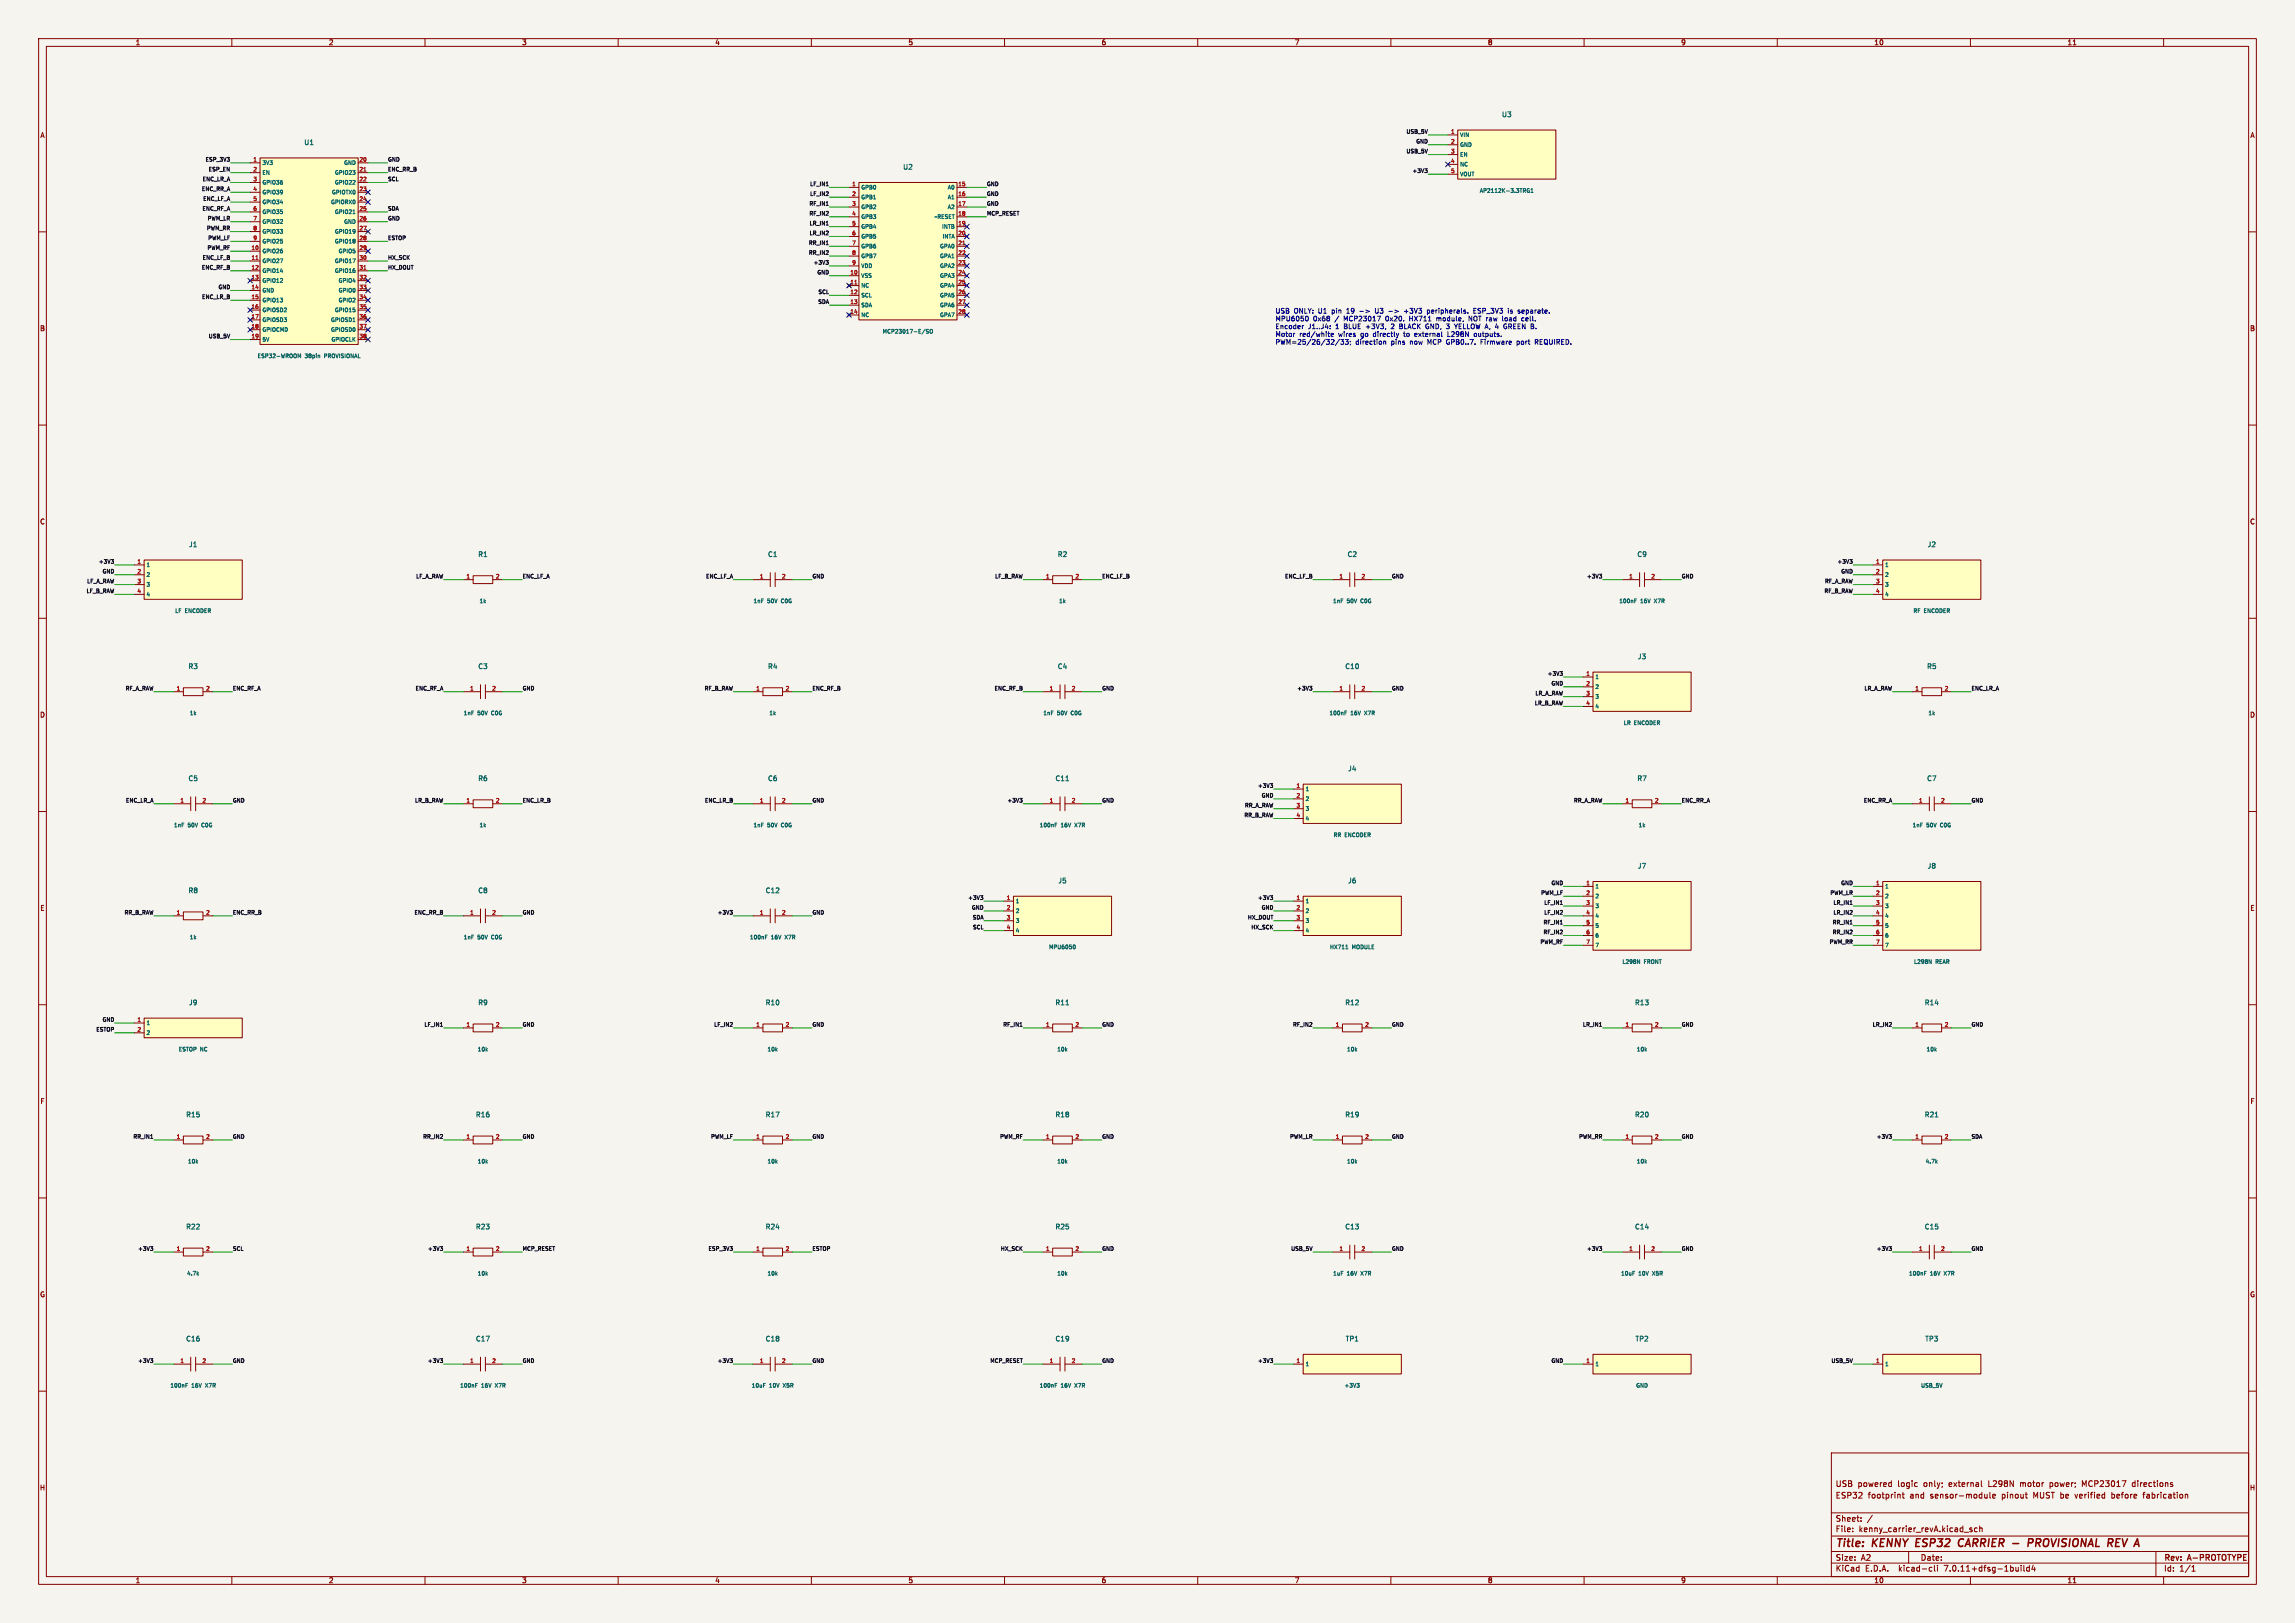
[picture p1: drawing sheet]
<svg xmlns="http://www.w3.org/2000/svg" width="594mm" height="420mm" viewBox="0 0 594 420" stroke-linecap="round" stroke-linejoin="round" font-family="sans-serif">
<defs><g id="words">
<g font-size="2.8" fill="#840000">
<text x="475" y="400.9">Title:</text>
<text x="484.7" y="400.9">KENNY ESP32</text>
<text x="508.5" y="400.9">CARRIER</text>
<text x="528.1" y="400.9">PROVISIONAL</text>
<text x="549.6" y="400.9">REV A</text>
</g>
<g font-size="2.1" fill="#840000">
<text x="475" y="388">ESP32</text>
<text x="475" y="385">USB</text>
<text x="480.8" y="385">powered</text>
<text x="483.4" y="388">footprint</text>
<text x="491.2" y="385">logic</text>
<text x="494.4" y="388">and</text>
<text x="498" y="385">only;</text>
<text x="499.8" y="388">sensor-module</text>
<text x="504.7" y="385">external</text>
<text x="515.1" y="385">L298N</text>
<text x="518.4" y="388">pinout</text>
<text x="523.4" y="385">motor</text>
<text x="526.7" y="388">MUST be</text>
<text x="531.2" y="385">power;</text>
<text x="537.8" y="388">verified</text>
<text x="539.8" y="385">MCP23017</text>
<text x="547.4" y="388">before</text>
<text x="552.9" y="385">directions</text>
<text x="555.8" y="388">fabrication</text>
<text x="475" y="394">Sheet:</text>
<text x="475" y="396.7">File:</text>
<text x="481.1" y="396.7">kenny_carrier_revA.kicad_sch</text>
<text x="475" y="406.9">KiCad</text>
<text x="475" y="404.1">Size:</text>
<text x="481.7" y="404.1">A2</text>
<text x="482.7" y="406.9">E.D.A.</text>
<text x="491.6" y="406.9">kicad-cli</text>
<text x="497" y="404.1">Date:</text>
<text x="503.5" y="406.9">7.0.11+dfsg-1build4</text>
<text x="560" y="404.3">Rev:</text>
<text x="560" y="406.9">Id:</text>
<text x="564.1" y="406.9">1/1</text>
<text x="566.4" y="404.3">A-PROTOTYPE</text>
</g>
<g font-size="1.8" fill="#840000">
<text x="35" y="11.9">1</text>
<text x="85" y="11.9">2</text>
<text x="135" y="11.9">3</text>
<text x="185" y="11.9">4</text>
<text x="235" y="11.9">5</text>
<text x="285" y="11.9">6</text>
<text x="335" y="11.9">7</text>
<text x="385" y="11.9">8</text>
<text x="435" y="11.9">9</text>
<text x="485" y="11.9">10</text>
<text x="535" y="11.9">11</text>
<text x="10.3" y="35.9">A</text>
<text x="582.3" y="35.9">A</text>
<text x="10.3" y="85.9">B</text>
<text x="582.3" y="85.9">B</text>
<text x="10.3" y="135.9">C</text>
<text x="582.3" y="135.9">C</text>
<text x="10.3" y="185.9">D</text>
<text x="582.3" y="185.9">D</text>
<text x="10.3" y="235.9">E</text>
<text x="582.3" y="235.9">E</text>
<text x="10.3" y="285.9">F</text>
<text x="582.3" y="285.9">F</text>
<text x="10.3" y="335.9">G</text>
<text x="582.3" y="335.9">G</text>
<text x="10.2" y="385.9">H</text>
<text x="582.2" y="385.9">H</text>
<text x="35" y="409.9">1</text>
<text x="85" y="409.9">2</text>
<text x="135" y="409.9">3</text>
<text x="185" y="409.9">4</text>
<text x="235" y="409.9">5</text>
<text x="285" y="409.9">6</text>
<text x="335" y="409.9">7</text>
<text x="385" y="409.9">8</text>
<text x="435" y="409.9">9</text>
<text x="485" y="409.9">10</text>
<text x="535" y="409.9">11</text>
</g>
<g font-size="1.8" fill="#006464">
<text x="388.6" y="30.5">U3</text>
<text x="78.6" y="37.7">U1</text>
<text x="233.6" y="44.1">U2</text>
<text x="48.8" y="141.8">J1</text>
<text x="498.8" y="141.8">J2</text>
<text x="123.7" y="144.3">R1</text>
<text x="198.7" y="144.3">C1</text>
<text x="273.7" y="144.3">R2</text>
<text x="348.7" y="144.3">C2</text>
<text x="423.7" y="144.3">C9</text>
<text x="48.7" y="173.3">R3</text>
<text x="123.7" y="173.3">C3</text>
<text x="198.7" y="173.3">R4</text>
<text x="273.7" y="173.3">C4</text>
<text x="348.1" y="173.3">C10</text>
<text x="423.8" y="170.8">J3</text>
<text x="498.7" y="173.3">R5</text>
<text x="48.7" y="202.3">C5</text>
<text x="123.7" y="202.3">R6</text>
<text x="198.7" y="202.3">C6</text>
<text x="273.1" y="202.3">C11</text>
<text x="348.8" y="199.8">J4</text>
<text x="423.7" y="202.3">R7</text>
<text x="498.7" y="202.3">C7</text>
<text x="423.8" y="225">J7</text>
<text x="498.8" y="225">J8</text>
<text x="48.7" y="231.3">R8</text>
<text x="123.7" y="231.3">C8</text>
<text x="198.1" y="231.3">C12</text>
<text x="273.8" y="228.8">J5</text>
<text x="348.8" y="228.8">J6</text>
<text x="48.8" y="260.3">J9</text>
<text x="123.7" y="260.3">R9</text>
<text x="198.1" y="260.3">R10</text>
<text x="273.1" y="260.3">R11</text>
<text x="348.1" y="260.3">R12</text>
<text x="423.1" y="260.3">R13</text>
<text x="498.1" y="260.3">R14</text>
<text x="48.1" y="289.3">R15</text>
<text x="123.1" y="289.3">R16</text>
<text x="198.1" y="289.3">R17</text>
<text x="273.1" y="289.3">R18</text>
<text x="348.1" y="289.3">R19</text>
<text x="423.1" y="289.3">R20</text>
<text x="498.1" y="289.3">R21</text>
<text x="48.1" y="318.3">R22</text>
<text x="123.1" y="318.3">R23</text>
<text x="198.1" y="318.3">R24</text>
<text x="273.1" y="318.3">R25</text>
<text x="348.1" y="318.3">C13</text>
<text x="423.1" y="318.3">C14</text>
<text x="498.1" y="318.3">C15</text>
<text x="48.1" y="347.3">C16</text>
<text x="123.1" y="347.3">C17</text>
<text x="198.1" y="347.3">C18</text>
<text x="273.1" y="347.3">C19</text>
<text x="348.2" y="347.3">TP1</text>
<text x="423.2" y="347.3">TP2</text>
<text x="498.2" y="347.3">TP3</text>
</g>
<g font-size="1.7" fill="#0000c2">
<text x="330" y="81.5">USB</text>
<text x="330" y="83.5">MPU6050</text>
<text x="334.9" y="81.5">ONLY:</text>
<text x="339.9" y="83.5">0x68</text>
<text x="341.4" y="81.5">U1</text>
<text x="345" y="81.5">pin</text>
<text x="345.7" y="83.5">/</text>
<text x="348.1" y="83.5">MCP23017</text>
<text x="349" y="81.5">19</text>
<text x="352.6" y="81.5">-&gt;</text>
<text x="356.8" y="81.5">U3</text>
<text x="359.2" y="83.5">0x20.</text>
<text x="360.5" y="81.5">-&gt;</text>
<text x="364.8" y="81.5">+3V3</text>
<text x="365.5" y="83.5">HX711</text>
<text x="370.9" y="81.5">peripherals.</text>
<text x="372.7" y="83.5">module,</text>
<text x="381.3" y="83.5">NOT raw</text>
<text x="383.1" y="81.5">ESP_3V3</text>
<text x="390.4" y="83.5">load</text>
<text x="392.3" y="81.5">is</text>
<text x="395" y="81.5">separate.</text>
<text x="395.6" y="83.5">cell.</text>
<text x="330" y="85.5">Encoder</text>
<text x="330" y="87.5">Motor</text>
<text x="330" y="89.5">PWM=25/26/32/33;</text>
<text x="336.3" y="87.5">red/white</text>
<text x="338.6" y="85.5">J1..J4:</text>
<text x="345.8" y="85.5">1</text>
<text x="346.6" y="87.5">wires</text>
<text x="348.2" y="85.5">BLUE</text>
<text x="350.9" y="89.5">direction</text>
<text x="352.5" y="87.5">go</text>
<text x="354" y="85.5">+3V3,</text>
<text x="355.9" y="87.5">directly</text>
<text x="360.2" y="89.5">pins</text>
<text x="360.8" y="85.5">2</text>
<text x="363.1" y="85.5">BLACK</text>
<text x="364.1" y="87.5">to</text>
<text x="365.3" y="89.5">now</text>
<text x="367.1" y="87.5">external</text>
<text x="370" y="89.5">MCP</text>
<text x="370.1" y="85.5">GND, 3</text>
<text x="375.1" y="89.5">GPB0..7.</text>
<text x="375.8" y="87.5">L298N</text>
<text x="378.1" y="85.5">YELLOW A, 4</text>
<text x="382.8" y="87.5">outputs.</text>
<text x="384.2" y="89.5">Firmware</text>
<text x="391.4" y="85.5">GREEN B.</text>
<text x="393.7" y="89.5">port</text>
<text x="398.6" y="89.5">REQUIRED.</text>
</g>
<g font-size="1.4" fill="#0f0f0f">
<text x="363.9" y="34.6">USB_5V</text>
<text x="53" y="41.9">ESP_3V3</text>
<text x="100.3" y="41.9">GND</text>
<text x="363.9" y="39.7">USB_5V</text>
<text x="366.4" y="37.2">GND</text>
<text x="52.3" y="46.9">ENC_LR_A</text>
<text x="53.9" y="44.4">ESP_EN</text>
<text x="100.3" y="46.9">SCL</text>
<text x="100.3" y="44.4">ENC_RR_B</text>
<text x="365.4" y="44.8">+3V3</text>
<text x="52.1" y="49.5">ENC_RR_A</text>
<text x="52.4" y="52">ENC_LF_A</text>
<text x="209.3" y="53.3">RF_IN1</text>
<text x="209.5" y="48.2">LF_IN1</text>
<text x="209.5" y="50.8">LF_IN2</text>
<text x="255.3" y="48.2">GND</text>
<text x="255.3" y="50.8">GND</text>
<text x="255.3" y="53.3">GND</text>
<text x="52.2" y="54.6">ENC_RF_A</text>
<text x="53.4" y="59.6">PWM_RR</text>
<text x="53.6" y="57.1">PWM_LR</text>
<text x="100.3" y="57.1">GND</text>
<text x="100.3" y="54.6">SDA</text>
<text x="209.3" y="55.8">RF_IN2</text>
<text x="209.4" y="58.4">LR_IN1</text>
<text x="255.3" y="55.8">MCP_RESET</text>
<text x="53.5" y="64.7">PWM_RF</text>
<text x="53.7" y="62.2">PWM_LF</text>
<text x="100.3" y="62.2">ESTOP</text>
<text x="209.2" y="66">RR_IN2</text>
<text x="209.2" y="63.5">RR_IN1</text>
<text x="209.4" y="60.9">LR_IN2</text>
<text x="52.1" y="69.8">ENC_RF_B</text>
<text x="52.3" y="67.3">ENC_LF_B</text>
<text x="100.3" y="69.8">HX_DOUT</text>
<text x="100.3" y="67.3">HX_SCK</text>
<text x="210.4" y="68.5">+3V3</text>
<text x="211.4" y="71.1">GND</text>
<text x="52.1" y="77.4">ENC_LR_B</text>
<text x="56.4" y="74.9">GND</text>
<text x="211.7" y="76.2">SCL</text>
<text x="211.6" y="78.7">SDA</text>
<text x="53.9" y="87.6">USB_5V</text>
<text x="25.4" y="145.9">+3V3</text>
<text x="26.4" y="148.5">GND</text>
<text x="107.5" y="149.7">LF_A_RAW</text>
<text x="135.2" y="149.7">ENC_LF_A</text>
<text x="182.6" y="149.7">ENC_LF_A</text>
<text x="210.2" y="149.7">GND</text>
<text x="257.4" y="149.7">LF_B_RAW</text>
<text x="285.2" y="149.7">ENC_LF_B</text>
<text x="332.4" y="149.7">ENC_LF_B</text>
<text x="360.2" y="149.7">GND</text>
<text x="410.6" y="149.7">+3V3</text>
<text x="435.2" y="149.7">GND</text>
<text x="475.4" y="145.9">+3V3</text>
<text x="476.4" y="148.5">GND</text>
<text x="22.2" y="153.5">LF_B_RAW</text>
<text x="22.4" y="151">LF_A_RAW</text>
<text x="472" y="153.5">RF_B_RAW</text>
<text x="472.2" y="151">RF_A_RAW</text>
<text x="32.3" y="178.7">RF_A_RAW</text>
<text x="60.2" y="178.7">ENC_RF_A</text>
<text x="107.4" y="178.7">ENC_RF_A</text>
<text x="135.2" y="178.7">GND</text>
<text x="182.2" y="178.7">RF_B_RAW</text>
<text x="210.2" y="178.7">ENC_RF_B</text>
<text x="257.2" y="178.7">ENC_RF_B</text>
<text x="285.2" y="178.7">GND</text>
<text x="335.6" y="178.7">+3V3</text>
<text x="360.2" y="178.7">GND</text>
<text x="397.2" y="180">LR_A_RAW</text>
<text x="400.4" y="174.9">+3V3</text>
<text x="401.4" y="177.5">GND</text>
<text x="482.4" y="178.7">LR_A_RAW</text>
<text x="510.2" y="178.7">ENC_LR_A</text>
<text x="397.1" y="182.5">LR_B_RAW</text>
<text x="325.4" y="203.9">+3V3</text>
<text x="32.4" y="207.7">ENC_LR_A</text>
<text x="60.2" y="207.7">GND</text>
<text x="107.2" y="207.7">LR_B_RAW</text>
<text x="135.2" y="207.7">ENC_LR_B</text>
<text x="182.3" y="207.7">ENC_LR_B</text>
<text x="210.2" y="207.7">GND</text>
<text x="260.6" y="207.7">+3V3</text>
<text x="285.2" y="207.7">GND</text>
<text x="322" y="209">RR_A_RAW</text>
<text x="326.4" y="206.5">GND</text>
<text x="407.2" y="207.7">RR_A_RAW</text>
<text x="435.2" y="207.7">ENC_RR_A</text>
<text x="482.2" y="207.7">ENC_RR_A</text>
<text x="510.2" y="207.7">GND</text>
<text x="321.9" y="211.5">RR_B_RAW</text>
<text x="250.4" y="232.9">+3V3</text>
<text x="325.4" y="232.9">+3V3</text>
<text x="398.7" y="231.6">PWM_LF</text>
<text x="401.4" y="229.1">GND</text>
<text x="473.6" y="231.6">PWM_LR</text>
<text x="476.4" y="229.1">GND</text>
<text x="32.1" y="236.7">RR_B_RAW</text>
<text x="60.2" y="236.7">ENC_RR_B</text>
<text x="107.1" y="236.7">ENC_RR_B</text>
<text x="135.2" y="236.7">GND</text>
<text x="185.6" y="236.7">+3V3</text>
<text x="210.2" y="236.7">GND</text>
<text x="251.4" y="235.5">GND</text>
<text x="251.6" y="238">SDA</text>
<text x="322.8" y="238">HX_DOUT</text>
<text x="326.4" y="235.5">GND</text>
<text x="399.3" y="239.3">RF_IN1</text>
<text x="399.5" y="234.2">LF_IN1</text>
<text x="399.5" y="236.7">LF_IN2</text>
<text x="474.2" y="239.3">RR_IN1</text>
<text x="474.4" y="236.7">LR_IN2</text>
<text x="474.4" y="234.2">LR_IN1</text>
<text x="251.7" y="240.5">SCL</text>
<text x="323.7" y="240.5">HX_SCK</text>
<text x="398.5" y="244.3">PWM_RF</text>
<text x="399.3" y="241.8">RF_IN2</text>
<text x="473.4" y="244.3">PWM_RR</text>
<text x="474.2" y="241.8">RR_IN2</text>
<text x="24.8" y="267">ESTOP</text>
<text x="26.4" y="264.5">GND</text>
<text x="109.7" y="265.7">LF_IN1</text>
<text x="135.2" y="265.7">GND</text>
<text x="184.7" y="265.7">LF_IN2</text>
<text x="210.2" y="265.7">GND</text>
<text x="259.5" y="265.7">RF_IN1</text>
<text x="285.2" y="265.7">GND</text>
<text x="334.5" y="265.7">RF_IN2</text>
<text x="360.2" y="265.7">GND</text>
<text x="409.5" y="265.7">LR_IN1</text>
<text x="435.2" y="265.7">GND</text>
<text x="484.5" y="265.7">LR_IN2</text>
<text x="510.2" y="265.7">GND</text>
<text x="34.3" y="294.7">RR_IN1</text>
<text x="60.2" y="294.7">GND</text>
<text x="109.3" y="294.7">RR_IN2</text>
<text x="135.2" y="294.7">GND</text>
<text x="183.9" y="294.7">PWM_LF</text>
<text x="210.2" y="294.7">GND</text>
<text x="258.7" y="294.7">PWM_RF</text>
<text x="285.2" y="294.7">GND</text>
<text x="333.7" y="294.7">PWM_LR</text>
<text x="360.2" y="294.7">GND</text>
<text x="408.5" y="294.7">PWM_RR</text>
<text x="435.2" y="294.7">GND</text>
<text x="485.6" y="294.7">+3V3</text>
<text x="510.2" y="294.7">SDA</text>
<text x="35.6" y="323.7">+3V3</text>
<text x="60.2" y="323.7">SCL</text>
<text x="110.6" y="323.7">+3V3</text>
<text x="135.2" y="323.7">MCP_RESET</text>
<text x="183.2" y="323.7">ESP_3V3</text>
<text x="210.2" y="323.7">ESTOP</text>
<text x="258.9" y="323.7">HX_SCK</text>
<text x="285.2" y="323.7">GND</text>
<text x="334" y="323.7">USB_5V</text>
<text x="360.2" y="323.7">GND</text>
<text x="410.6" y="323.7">+3V3</text>
<text x="435.2" y="323.7">GND</text>
<text x="485.6" y="323.7">+3V3</text>
<text x="510.2" y="323.7">GND</text>
<text x="35.6" y="352.7">+3V3</text>
<text x="60.2" y="352.7">GND</text>
<text x="110.6" y="352.7">+3V3</text>
<text x="135.2" y="352.7">GND</text>
<text x="185.6" y="352.7">+3V3</text>
<text x="210.2" y="352.7">GND</text>
<text x="256.2" y="352.7">MCP_RESET</text>
<text x="285.2" y="352.7">GND</text>
<text x="325.4" y="352.7">+3V3</text>
<text x="401.4" y="352.7">GND</text>
<text x="473.9" y="352.7">USB_5V</text>
</g>
<g font-size="1.4" fill="#a90000">
<text x="375.4" y="34.7">1</text>
<text x="65.4" y="41.9">1</text>
<text x="92.9" y="41.9">20</text>
<text x="375.4" y="37.2">2</text>
<text x="375.4" y="39.7">3</text>
<text x="65.4" y="44.4">2</text>
<text x="65.4" y="47">3</text>
<text x="92.9" y="44.4">21</text>
<text x="92.9" y="47">22</text>
<text x="375.4" y="42.3">4</text>
<text x="375.4" y="44.8">5</text>
<text x="65.4" y="49.5">4</text>
<text x="65.4" y="52">5</text>
<text x="92.9" y="49.5">23</text>
<text x="92.9" y="52">24</text>
<text x="220.4" y="48.2">1</text>
<text x="220.4" y="50.8">2</text>
<text x="220.4" y="53.3">3</text>
<text x="247.9" y="48.2">15</text>
<text x="247.9" y="50.8">16</text>
<text x="247.9" y="53.3">17</text>
<text x="65.4" y="54.6">6</text>
<text x="65.4" y="57.1">7</text>
<text x="65.4" y="59.7">8</text>
<text x="92.9" y="54.6">25</text>
<text x="92.9" y="57.1">26</text>
<text x="92.9" y="59.7">27</text>
<text x="220.4" y="55.9">4</text>
<text x="220.4" y="58.4">5</text>
<text x="247.9" y="55.9">18</text>
<text x="247.9" y="58.4">19</text>
<text x="64.9" y="64.7">10</text>
<text x="65.4" y="62.2">9</text>
<text x="92.9" y="62.2">28</text>
<text x="92.9" y="64.7">29</text>
<text x="220.4" y="60.9">6</text>
<text x="220.4" y="63.5">7</text>
<text x="247.9" y="60.9">20</text>
<text x="247.9" y="63.5">21</text>
<text x="64.9" y="67.3">11</text>
<text x="64.9" y="69.8">12</text>
<text x="92.9" y="67.3">30</text>
<text x="92.9" y="69.8">31</text>
<text x="219.9" y="71.1">10</text>
<text x="220.4" y="66">8</text>
<text x="220.4" y="68.6">9</text>
<text x="247.9" y="66">22</text>
<text x="247.9" y="68.6">23</text>
<text x="247.9" y="71.1">24</text>
<text x="64.9" y="72.4">13</text>
<text x="64.9" y="74.9">14</text>
<text x="64.9" y="77.4">15</text>
<text x="92.9" y="72.4">32</text>
<text x="92.9" y="74.9">33</text>
<text x="92.9" y="77.4">34</text>
<text x="219.9" y="73.6">11</text>
<text x="219.9" y="76.2">12</text>
<text x="247.9" y="73.6">25</text>
<text x="247.9" y="76.2">26</text>
<text x="64.9" y="80">16</text>
<text x="64.9" y="82.5">17</text>
<text x="92.9" y="80">35</text>
<text x="92.9" y="82.5">36</text>
<text x="219.9" y="78.7">13</text>
<text x="219.9" y="81.3">14</text>
<text x="247.9" y="78.7">27</text>
<text x="247.9" y="81.3">28</text>
<text x="64.9" y="85.1">18</text>
<text x="64.9" y="87.6">19</text>
<text x="92.9" y="85.1">37</text>
<text x="92.9" y="87.6">38</text>
<text x="35.4" y="145.9">1</text>
<text x="35.4" y="148.5">2</text>
<text x="120.6" y="149.7">1</text>
<text x="128.2" y="149.7">2</text>
<text x="196.5" y="149.7">1</text>
<text x="202.3" y="149.7">2</text>
<text x="270.6" y="149.7">1</text>
<text x="278.2" y="149.7">2</text>
<text x="346.5" y="149.7">1</text>
<text x="352.3" y="149.7">2</text>
<text x="421.5" y="149.7">1</text>
<text x="427.3" y="149.7">2</text>
<text x="485.4" y="145.9">1</text>
<text x="485.4" y="148.5">2</text>
<text x="35.4" y="151">3</text>
<text x="35.4" y="153.6">4</text>
<text x="485.4" y="151">3</text>
<text x="485.4" y="153.6">4</text>
<text x="45.6" y="178.7">1</text>
<text x="53.2" y="178.7">2</text>
<text x="121.5" y="178.7">1</text>
<text x="127.3" y="178.7">2</text>
<text x="195.6" y="178.7">1</text>
<text x="203.2" y="178.7">2</text>
<text x="271.5" y="178.7">1</text>
<text x="277.3" y="178.7">2</text>
<text x="346.5" y="178.7">1</text>
<text x="352.3" y="178.7">2</text>
<text x="410.4" y="174.9">1</text>
<text x="410.4" y="177.5">2</text>
<text x="495.6" y="178.7">1</text>
<text x="503.2" y="178.7">2</text>
<text x="410.4" y="180">3</text>
<text x="410.4" y="182.6">4</text>
<text x="335.4" y="203.9">1</text>
<text x="46.5" y="207.7">1</text>
<text x="52.3" y="207.7">2</text>
<text x="120.6" y="207.7">1</text>
<text x="128.2" y="207.7">2</text>
<text x="196.5" y="207.7">1</text>
<text x="202.3" y="207.7">2</text>
<text x="271.5" y="207.7">1</text>
<text x="277.3" y="207.7">2</text>
<text x="335.4" y="206.5">2</text>
<text x="335.4" y="209">3</text>
<text x="420.6" y="207.7">1</text>
<text x="428.2" y="207.7">2</text>
<text x="496.5" y="207.7">1</text>
<text x="502.3" y="207.7">2</text>
<text x="335.4" y="211.6">4</text>
<text x="260.4" y="232.9">1</text>
<text x="335.4" y="232.9">1</text>
<text x="410.4" y="229.1">1</text>
<text x="410.4" y="231.7">2</text>
<text x="485.4" y="229.1">1</text>
<text x="485.4" y="231.7">2</text>
<text x="45.6" y="236.7">1</text>
<text x="53.2" y="236.7">2</text>
<text x="121.5" y="236.7">1</text>
<text x="127.3" y="236.7">2</text>
<text x="196.5" y="236.7">1</text>
<text x="202.3" y="236.7">2</text>
<text x="260.4" y="235.5">2</text>
<text x="260.4" y="238">3</text>
<text x="335.4" y="235.5">2</text>
<text x="335.4" y="238">3</text>
<text x="410.4" y="234.2">3</text>
<text x="410.4" y="236.7">4</text>
<text x="410.4" y="239.3">5</text>
<text x="485.4" y="234.2">3</text>
<text x="485.4" y="236.7">4</text>
<text x="485.4" y="239.3">5</text>
<text x="260.4" y="240.6">4</text>
<text x="335.4" y="240.6">4</text>
<text x="410.4" y="241.8">6</text>
<text x="410.4" y="244.4">7</text>
<text x="485.4" y="241.8">6</text>
<text x="485.4" y="244.4">7</text>
<text x="35.4" y="264.5">1</text>
<text x="35.4" y="267">2</text>
<text x="120.6" y="265.7">1</text>
<text x="128.2" y="265.7">2</text>
<text x="195.6" y="265.7">1</text>
<text x="203.2" y="265.7">2</text>
<text x="270.6" y="265.7">1</text>
<text x="278.2" y="265.7">2</text>
<text x="345.6" y="265.7">1</text>
<text x="353.2" y="265.7">2</text>
<text x="420.6" y="265.7">1</text>
<text x="428.2" y="265.7">2</text>
<text x="495.6" y="265.7">1</text>
<text x="503.2" y="265.7">2</text>
<text x="45.6" y="294.7">1</text>
<text x="53.2" y="294.7">2</text>
<text x="120.6" y="294.7">1</text>
<text x="128.2" y="294.7">2</text>
<text x="195.6" y="294.7">1</text>
<text x="203.2" y="294.7">2</text>
<text x="270.6" y="294.7">1</text>
<text x="278.2" y="294.7">2</text>
<text x="345.6" y="294.7">1</text>
<text x="353.2" y="294.7">2</text>
<text x="420.6" y="294.7">1</text>
<text x="428.2" y="294.7">2</text>
<text x="495.6" y="294.7">1</text>
<text x="503.2" y="294.7">2</text>
<text x="45.6" y="323.7">1</text>
<text x="53.2" y="323.7">2</text>
<text x="120.6" y="323.7">1</text>
<text x="128.2" y="323.7">2</text>
<text x="195.6" y="323.7">1</text>
<text x="203.2" y="323.7">2</text>
<text x="270.6" y="323.7">1</text>
<text x="278.2" y="323.7">2</text>
<text x="346.5" y="323.7">1</text>
<text x="352.3" y="323.7">2</text>
<text x="421.5" y="323.7">1</text>
<text x="427.3" y="323.7">2</text>
<text x="496.5" y="323.7">1</text>
<text x="502.3" y="323.7">2</text>
<text x="46.5" y="352.7">1</text>
<text x="52.3" y="352.7">2</text>
<text x="121.5" y="352.7">1</text>
<text x="127.3" y="352.7">2</text>
<text x="196.5" y="352.7">1</text>
<text x="202.3" y="352.7">2</text>
<text x="271.5" y="352.7">1</text>
<text x="277.3" y="352.7">2</text>
<text x="335.4" y="352.7">1</text>
<text x="410.4" y="352.7">1</text>
<text x="485.4" y="352.7">1</text>
</g>
<g font-size="1.4" fill="#006464">
<text x="377.8" y="35.6">VIN</text>
<text x="377.8" y="38.2">GND</text>
<text x="377.8" y="40.7">EN</text>
<text x="67.8" y="42.9">3V3</text>
<text x="67.8" y="45.4">EN</text>
<text x="67.8" y="47.9">GPIO36</text>
<text x="86.5" y="45.4">GPIO23</text>
<text x="86.5" y="47.9">GPIO22</text>
<text x="88.9" y="42.9">GND</text>
<text x="377.8" y="43.3">NC</text>
<text x="377.8" y="45.8">VOUT</text>
<text x="67.8" y="50.5">GPIO39</text>
<text x="67.8" y="53">GPIO34</text>
<text x="85.5" y="53">GPIORX0</text>
<text x="85.8" y="50.5">GPIOTX0</text>
<text x="222.8" y="49.2">GPB0</text>
<text x="222.8" y="51.8">GPB1</text>
<text x="245.1" y="49.2">A0</text>
<text x="245.1" y="51.8">A1</text>
<text x="382.9" y="50.1">AP2112K-3.3TRG1</text>
<text x="67.8" y="55.6">GPIO35</text>
<text x="67.8" y="58.1">GPIO32</text>
<text x="86.5" y="55.6">GPIO21</text>
<text x="88.9" y="58.1">GND</text>
<text x="222.8" y="54.3">GPB2</text>
<text x="222.8" y="56.8">GPB3</text>
<text x="222.8" y="59.4">GPB4</text>
<text x="241.7" y="56.8">~RESET</text>
<text x="243.7" y="59.4">INTB</text>
<text x="245.1" y="54.3">A2</text>
<text x="67.8" y="65.7">GPIO26</text>
<text x="67.8" y="60.6">GPIO33</text>
<text x="67.8" y="63.2">GPIO25</text>
<text x="86.5" y="60.6">GPIO19</text>
<text x="86.5" y="63.2">GPIO18</text>
<text x="87.5" y="65.7">GPIO5</text>
<text x="222.8" y="61.9">GPB5</text>
<text x="222.8" y="64.5">GPB6</text>
<text x="243.1" y="64.5">GPA0</text>
<text x="243.8" y="61.9">INTA</text>
<text x="67.8" y="68.3">GPIO27</text>
<text x="67.8" y="70.8">GPIO14</text>
<text x="86.5" y="68.3">GPIO17</text>
<text x="86.5" y="70.8">GPIO16</text>
<text x="222.8" y="67">GPB7</text>
<text x="222.8" y="69.5">VDD</text>
<text x="243.1" y="67">GPA1</text>
<text x="243.1" y="69.5">GPA2</text>
<text x="67.8" y="73.3">GPIO12</text>
<text x="67.8" y="75.9">GND</text>
<text x="87.5" y="73.3">GPIO4</text>
<text x="87.5" y="75.9">GPIO0</text>
<text x="222.8" y="72.1">VSS</text>
<text x="222.8" y="74.6">NC</text>
<text x="222.8" y="77.2">SCL</text>
<text x="243.1" y="72.1">GPA3</text>
<text x="243.1" y="74.6">GPA4</text>
<text x="243.1" y="77.2">GPA5</text>
<text x="67.8" y="78.4">GPIO13</text>
<text x="67.8" y="81">GPIOSD2</text>
<text x="67.8" y="83.5">GPIOSD3</text>
<text x="85.5" y="83.5">GPIOSD1</text>
<text x="86.5" y="81">GPIO15</text>
<text x="87.5" y="78.4">GPIO2</text>
<text x="222.8" y="79.7">SDA</text>
<text x="222.8" y="82.2">NC</text>
<text x="243.1" y="79.7">GPA6</text>
<text x="243.1" y="82.2">GPA7</text>
<text x="67.8" y="86">GPIOCMD</text>
<text x="67.8" y="88.6">5V</text>
<text x="85.5" y="86">GPIOSD0</text>
<text x="85.6" y="88.6">GPIOCLK</text>
<text x="228.3" y="86.5">MCP23017-E/SO</text>
<text x="66.5" y="92.9">ESP32-WROOM</text>
<text x="78.9" y="92.9">38pin</text>
<text x="84.1" y="92.9">PROVISIONAL</text>
<text x="37.8" y="146.9">1</text>
<text x="37.8" y="149.5">2</text>
<text x="487.8" y="146.9">1</text>
<text x="487.8" y="149.5">2</text>
<text x="37.8" y="152">3</text>
<text x="37.8" y="154.5">4</text>
<text x="487.8" y="152">3</text>
<text x="487.8" y="154.5">4</text>
<text x="45.2" y="158.8">LF</text>
<text x="47.9" y="158.8">ENCODER</text>
<text x="124" y="156.3">1k</text>
<text x="194.9" y="156.3">1nF</text>
<text x="198.6" y="156.3">50V</text>
<text x="202.4" y="156.3">C0G</text>
<text x="274" y="156.3">1k</text>
<text x="344.9" y="156.3">1nF</text>
<text x="348.6" y="156.3">50V</text>
<text x="352.4" y="156.3">C0G</text>
<text x="419" y="156.3">100nF</text>
<text x="424.6" y="156.3">16V</text>
<text x="428.4" y="156.3">X7R</text>
<text x="495.1" y="158.8">RF</text>
<text x="498" y="158.8">ENCODER</text>
<text x="412.8" y="175.9">1</text>
<text x="412.8" y="178.5">2</text>
<text x="49" y="185.3">1k</text>
<text x="119.9" y="185.3">1nF</text>
<text x="123.6" y="185.3">50V</text>
<text x="127.4" y="185.3">C0G</text>
<text x="199" y="185.3">1k</text>
<text x="269.9" y="185.3">1nF</text>
<text x="273.6" y="185.3">50V</text>
<text x="277.4" y="185.3">C0G</text>
<text x="344" y="185.3">100nF</text>
<text x="349.6" y="185.3">16V</text>
<text x="353.4" y="185.3">X7R</text>
<text x="412.8" y="181">3</text>
<text x="412.8" y="183.5">4</text>
<text x="499" y="185.3">1k</text>
<text x="420.1" y="187.8">LR</text>
<text x="423" y="187.8">ENCODER</text>
<text x="337.8" y="204.9">1</text>
<text x="337.8" y="207.5">2</text>
<text x="337.8" y="210">3</text>
<text x="44.9" y="214.3">1nF</text>
<text x="48.6" y="214.3">50V</text>
<text x="52.4" y="214.3">C0G</text>
<text x="124" y="214.3">1k</text>
<text x="194.9" y="214.3">1nF</text>
<text x="198.6" y="214.3">50V</text>
<text x="202.4" y="214.3">C0G</text>
<text x="269" y="214.3">100nF</text>
<text x="274.6" y="214.3">16V</text>
<text x="278.4" y="214.3">X7R</text>
<text x="337.8" y="212.5">4</text>
<text x="424" y="214.3">1k</text>
<text x="494.9" y="214.3">1nF</text>
<text x="498.6" y="214.3">50V</text>
<text x="502.4" y="214.3">C0G</text>
<text x="345" y="216.8">RR</text>
<text x="348.1" y="216.8">ENCODER</text>
<text x="262.8" y="233.9">1</text>
<text x="337.8" y="233.9">1</text>
<text x="412.8" y="230.1">1</text>
<text x="412.8" y="232.6">2</text>
<text x="487.8" y="230.1">1</text>
<text x="487.8" y="232.6">2</text>
<text x="262.8" y="236.5">2</text>
<text x="262.8" y="239">3</text>
<text x="337.8" y="236.5">2</text>
<text x="337.8" y="239">3</text>
<text x="412.8" y="235.2">3</text>
<text x="412.8" y="237.7">4</text>
<text x="487.8" y="235.2">3</text>
<text x="487.8" y="237.7">4</text>
<text x="49" y="243.3">1k</text>
<text x="119.9" y="243.3">1nF</text>
<text x="123.6" y="243.3">50V</text>
<text x="127.4" y="243.3">C0G</text>
<text x="194" y="243.3">100nF</text>
<text x="199.6" y="243.3">16V</text>
<text x="203.4" y="243.3">X7R</text>
<text x="262.8" y="241.5">4</text>
<text x="271.4" y="245.8">MPU6050</text>
<text x="337.8" y="241.5">4</text>
<text x="344.1" y="245.8">HX711</text>
<text x="350" y="245.8">MODULE</text>
<text x="412.8" y="240.3">5</text>
<text x="412.8" y="242.8">6</text>
<text x="412.8" y="245.3">7</text>
<text x="487.8" y="240.3">5</text>
<text x="487.8" y="242.8">6</text>
<text x="487.8" y="245.3">7</text>
<text x="419.8" y="249.6">L298N</text>
<text x="425.5" y="249.6">FRONT</text>
<text x="495.3" y="249.6">L298N</text>
<text x="501" y="249.6">REAR</text>
<text x="37.8" y="265.5">1</text>
<text x="37.8" y="268">2</text>
<text x="46.1" y="272.3">ESTOP NC</text>
<text x="123.5" y="272.3">10k</text>
<text x="198.5" y="272.3">10k</text>
<text x="273.5" y="272.3">10k</text>
<text x="348.5" y="272.3">10k</text>
<text x="423.5" y="272.3">10k</text>
<text x="498.5" y="272.3">10k</text>
<text x="48.5" y="301.3">10k</text>
<text x="123.5" y="301.3">10k</text>
<text x="198.5" y="301.3">10k</text>
<text x="273.5" y="301.3">10k</text>
<text x="348.5" y="301.3">10k</text>
<text x="423.5" y="301.3">10k</text>
<text x="498.3" y="301.3">4.7k</text>
<text x="48.3" y="330.3">4.7k</text>
<text x="123.5" y="330.3">10k</text>
<text x="198.5" y="330.3">10k</text>
<text x="273.5" y="330.3">10k</text>
<text x="344.9" y="330.3">1uF</text>
<text x="348.7" y="330.3">16V</text>
<text x="352.4" y="330.3">X7R</text>
<text x="419.4" y="330.3">10uF</text>
<text x="424.1" y="330.3">10V</text>
<text x="427.9" y="330.3">X5R</text>
<text x="494" y="330.3">100nF</text>
<text x="499.6" y="330.3">16V</text>
<text x="503.4" y="330.3">X7R</text>
<text x="337.8" y="353.7">1</text>
<text x="412.8" y="353.7">1</text>
<text x="487.8" y="353.7">1</text>
<text x="44" y="359.3">100nF</text>
<text x="49.6" y="359.3">16V</text>
<text x="53.4" y="359.3">X7R</text>
<text x="119" y="359.3">100nF</text>
<text x="124.6" y="359.3">16V</text>
<text x="128.4" y="359.3">X7R</text>
<text x="194.4" y="359.3">10uF</text>
<text x="199.1" y="359.3">10V</text>
<text x="202.9" y="359.3">X5R</text>
<text x="269" y="359.3">100nF</text>
<text x="274.6" y="359.3">16V</text>
<text x="278.4" y="359.3">X7R</text>
<text x="347.9" y="359.3">+3V3</text>
<text x="423.3" y="359.3">GND</text>
<text x="497.1" y="359.3">USB_5V</text>
</g>
</g></defs>
<path d="M0 0h594v420h-594z" fill="#f5f4ef" stroke="#f5f4ef" stroke-width=".26"/>
<g fill="none" stroke="#840000" stroke-width=".26">
<path d="M10 10h574v400h-574zM12 12h570v396h-570zM60 10v2M110 10v2M160 10v2M210 10v2M260 10v2M310 10v2M360 10v2M410 10v2M460 10v2M510 10v2"/>
<path d="M536.6 11.6h.7M560 10v2M374.8 34.9h2.5M374.8 37.5h2.5M374.8 40h2.5M377.3 33.6h25.4v12.7h-25.4zM10 60h2M64.8 42.1h2.5M64.8 44.7h2.5M64.8 47.2h2.5M64.8 49.8h2.5M64.8 52.3h2.5"/>
<path d="M64.8 54.8h2.5M64.8 57.4h2.5M64.8 59.9h2.5M67.3 40.9h25.4v48.2h-25.4zM92.7 42.1h2.5M92.7 44.7h2.5M92.7 47.2h2.5M92.7 49.8h2.5M92.7 52.3h2.5M92.7 54.8h2.5M92.7 57.4h2.5M92.7 59.9h2.5"/>
<path d="M219.8 48.5h2.5M219.8 51h2.5M219.8 53.6h2.5M219.8 56.1h2.5M219.8 58.7h2.5M222.3 47.2h25.4v35.6h-25.4zM247.7 48.5h2.5M247.7 51h2.5M247.7 53.6h2.5M247.7 56.1h2.5M247.7 58.7h2.5M374.8 42.5h2.5"/>
<path d="M374.8 45.1h2.5M582 60h2M64.8 65h2.5M64.8 67.5h2.5M64.8 70.1h2.5M64.8 72.6h2.5M64.8 75.2h2.5M64.8 77.7h2.5M64.8 62.5h2.5M92.7 65h2.5M92.7 67.5h2.5M92.7 70.1h2.5"/>
<path d="M92.7 72.6h2.5M92.7 75.2h2.5M92.7 77.7h2.5M92.7 62.5h2.5M219.4 73.5l.7 .8M219.8 71.4h2.5M219.8 73.9h2.5M219.8 76.4h2.5M219.8 79h2.5M219.8 61.2h2.5M219.8 63.7h2.5M219.8 66.3h2.5"/>
<path d="M219.8 68.8h2.5M220.1 73.5l-.7 .8M247.7 71.4h2.5M247.7 73.9h2.5M247.7 76.4h2.5M247.7 79h2.5M247.7 61.2h2.5M247.7 63.7h2.5M247.7 66.3h2.5M247.7 68.8h2.5M64.8 80.2h2.5M64.8 82.8h2.5"/>
<path d="M64.8 85.3h2.5M64.8 87.9h2.5M92.7 80.2h2.5M92.7 82.8h2.5M92.7 85.3h2.5M92.7 87.9h2.5M219.4 81.1l.7 .8M219.8 81.5h2.5M220.1 81.1l-.7 .8M247.7 81.5h2.5M10 110h2M582 110h2"/>
<path d="M10 160h2M34.8 146.2h2.5M34.8 148.7h2.5M34.8 151.3h2.5M34.8 153.8h2.5M37.3 144.9h25.4v10.2h-25.4zM119.9 150h2.6M122.5 149h5v2h-5zM127.5 150h2.6M194.9 150h4.5M199.4 148.2v3.6M200.6 148.2v3.6"/>
<path d="M200.6 150h4.5M269.9 150h2.6M272.5 149h5v2h-5zM277.5 150h2.6M344.9 150h4.5M349.4 148.2v3.6M350.6 148.2v3.6M350.6 150h4.5M419.9 150h4.5M424.4 148.2v3.6M425.6 150h4.5M425.6 148.2v3.6"/>
<path d="M484.8 146.2h2.5M484.8 148.7h2.5M484.8 151.3h2.5M484.8 153.8h2.5M487.3 144.9h25.4v10.2h-25.4zM582 160h2M44.9 179h2.6M47.5 178h5v2h-5zM52.5 179h2.6M119.9 179h4.5M124.4 177.2v3.6M125.6 179h4.5"/>
<path d="M125.6 177.2v3.6M194.9 179h2.6M197.5 178h5v2h-5zM202.5 179h2.6M269.9 179h4.5M274.4 177.2v3.6M275.6 177.2v3.6M275.6 179h4.5M344.9 179h4.5M349.4 177.2v3.6M350.6 177.2v3.6M350.6 179h4.5"/>
<path d="M409.8 175.2h2.5M409.8 177.7h2.5M412.3 173.9h25.4v10.2h-25.4zM494.9 179h2.6M497.5 178h5v2h-5zM502.5 179h2.6M409.8 180.3h2.5M409.8 182.8h2.5M10 210h2M44.9 208h4.5M49.4 206.2v3.6M50.6 206.2v3.6"/>
<path d="M50.6 208h4.5M119.9 208h2.6M122.5 207h5v2h-5zM127.5 208h2.6M194.9 208h4.5M199.4 206.2v3.6M200.6 208h4.5M200.6 206.2v3.6M269.9 208h4.5M274.4 206.2v3.6M275.6 206.2v3.6M275.6 208h4.5"/>
<path d="M334.8 204.2h2.5M334.8 206.7h2.5M334.8 209.3h2.5M334.8 211.8h2.5M337.3 202.9h25.4v10.2h-25.4zM419.9 208h2.6M422.5 207h5v2h-5zM427.5 208h2.6M494.9 208h4.5M499.4 206.2v3.6M500.6 208h4.5M500.6 206.2v3.6"/>
<path d="M582 210h2M44.9 237h2.6M47.5 236h5v2h-5zM52.5 237h2.6M119.9 237h4.5M124.4 235.2v3.6M125.6 235.2v3.6M125.6 237h4.5M194.9 237h4.5M199.4 235.2v3.6M200.6 235.2v3.6M200.6 237h4.5"/>
<path d="M259.8 233.2h2.5M259.8 235.7h2.5M259.8 238.3h2.5M262.3 231.9h25.4v10.2h-25.4zM334.8 233.2h2.5M334.8 235.7h2.5M334.8 238.3h2.5M337.3 231.9h25.4v10.2h-25.4zM409.8 229.4h2.5M409.8 231.9h2.5M409.8 234.5h2.5M409.8 237h2.5"/>
<path d="M409.8 239.5h2.5M412.3 228.1h25.4v17.8h-25.4zM484.8 229.4h2.5M484.8 231.9h2.5M484.8 234.5h2.5M484.8 237h2.5M484.8 239.5h2.5M487.3 228.1h25.4v17.8h-25.4zM10 260h2M259.8 240.8h2.5M334.8 240.8h2.5M409.8 242.1h2.5"/>
<path d="M409.8 244.6h2.5M484.8 242.1h2.5M484.8 244.6h2.5M582 260h2M34.8 264.7h2.5M34.8 267.3h2.5M37.3 263.5h25.4v5h-25.4zM119.9 266h2.6M122.5 265h5v2h-5zM127.5 266h2.6M194.9 266h2.6M197.5 265h5v2h-5z"/>
<path d="M202.5 266h2.6M269.9 266h2.6M272.5 265h5v2h-5zM277.5 266h2.6M344.9 266h2.6M347.5 265h5v2h-5zM352.5 266h2.6M419.9 266h2.6M422.5 265h5v2h-5zM427.5 266h2.6M494.9 266h2.6M497.5 265h5v2h-5z"/>
<path d="M502.5 266h2.6M44.9 295h2.6M47.5 294h5v2h-5zM52.5 295h2.6M119.9 295h2.6M122.5 294h5v2h-5zM127.5 295h2.6M194.9 295h2.6M197.5 294h5v2h-5zM202.5 295h2.6M269.9 295h2.6M272.5 294h5v2h-5z"/>
<path d="M277.5 295h2.6M344.9 295h2.6M347.5 294h5v2h-5zM352.5 295h2.6M419.9 295h2.6M422.5 294h5v2h-5zM427.5 295h2.6M494.9 295h2.6M497.5 294h5v2h-5zM502.5 295h2.6M10 310h2M582 310h2"/>
<path d="M44.9 324h2.6M47.5 323h5v2h-5zM52.5 324h2.6M119.9 324h2.6M122.5 323h5v2h-5zM127.5 324h2.6M194.9 324h2.6M197.5 323h5v2h-5zM202.5 324h2.6M269.9 324h2.6M272.5 323h5v2h-5zM277.5 324h2.6"/>
<path d="M344.9 324h4.5M349.4 322.2v3.6M350.6 322.2v3.6M350.6 324h4.5M419.9 324h4.5M424.4 322.2v3.6M425.6 324h4.5M425.6 322.2v3.6M494.9 324h4.5M499.4 322.2v3.6M500.6 322.2v3.6M500.6 324h4.5"/>
<path d="M44.9 353h4.5M49.4 351.2v3.6M50.6 353h4.5M50.6 351.2v3.6M119.9 353h4.5M124.4 351.2v3.6M125.6 353h4.5M125.6 351.2v3.6M194.9 353h4.5M199.4 351.2v3.6M200.6 353h4.5M200.6 351.2v3.6"/>
<path d="M269.9 353h4.5M274.4 351.2v3.6M275.6 351.2v3.6M275.6 353h4.5M334.8 353h2.5M337.3 350.5h25.4v5h-25.4zM409.8 353h2.5M412.3 350.5h25.4v5h-25.4zM484.8 353h2.5M487.3 350.5h25.4v5h-25.4zM10 360h2M474 376h108v32h-108z"/>
<path d="M582 360h2M474 397.5h108M474 391.5h108M479.5 396.2v.2M479.5 395.4v.2M481.7 393.5v.2M481.7 392.7v.2M484.6 392.1l-1.3 1.9M489.4 383.7h.1M489.5 383.2v1.5M489.5 384.6l-.1 .1M491.6 386.7l.2 .2v.8"/>
<path d="M492.3 386.7h.6M492.5 386.2v1.3l.4 .2M496.1 383.7h.1M496.2 384.6l-.1 .1M510.4 395.4h-.4l-.2 .2 .1 .2 .5 .1v.4h-.6M511.7 395.4h-.4l-.3 .3 .2 .6h.5M512.4 395.5l.6-.1v1M512.4 394.9v1.5M512.8 383.2v1.3l.2 .2M514.3 386.7v1M514.3 387.5l-.2 .2M515 386.2v1.3l.2 .2"/>
<path d="M515.7 387.2l.8-.2-.1-.3h-.4l-.3 .2 .1 .7h.6M530.6 383.7v1.5M530.6 384.6l.1 .1M530.7 383.7h-.1M537 386.7l.4 1M539.5 384.2l-.5-1v1.5M546.6 387.6l.4 .1M546.6 386.2v1.5M547 386.7h-.4M552.5 383.7l-.6 .3 .1 .5 .5 .2M554.6 386.7h.6M555.2 386.2l-.4 .2v1.3"/>
<path d="M565.8 386.7l.4 .2v.8M60 408v2M110 408v2M160 408v2M210 408v2M260 408v2M310 408v2M360 408v2M410 408v2M460 408v2M474 404.5h108M474 401.5h108"/>
<path d="M494 401.5v3M499.6 405.6h.4M500 406.5l-.4 .1M500.7 405.1v1.3l.2 .2M501.5 405.1v.1M501.5 405.6v1M510 408v2M523.1 405.1v.1M523.1 405.6v1M523.8 405.1v1.3l.2 .2M525.2 405.6h-.4l-.3 .3 .2 .6h.5M525.2 405.1v1.5"/>
<path d="M526.2 405l-.3 1.1h.9M526.6 405.6v1M536.6 409.6h.7M558 401.5v6.5M560 408v2M567.3 406.6h.9M567.3 405.5l.4-.4v1.5"/>
</g>
<path d="M507.9 398.2a1.07 1.07 0 0 0-1 .8 1.07 1.07 0 0 0 .5 1.2l.5-.1M521 399.4h1.5M525 399.2l1-.1 .2-.2-.1-.5-.2-.2h-.8l-.2 2M527 399.2h.8M527.9 398.2h-.8l-.2 2M547.7 399.1h.6M547.8 398.2h.9M547.5 400.2h1" fill="none" stroke="#840000" stroke-width=".4"/>
<g fill="#ffffc2" stroke="#ffffc2" stroke-width=".26">
<path d="M67.3 40.9h25.4v48.2h-25.4z"/>
<path d="M337.3 202.9h25.4v10.2h-25.4z"/>
<path d="M337.3 231.9h25.4v10.2h-25.4z"/>
<path d="M262.3 231.9h25.4v10.2h-25.4z"/>
<path d="M37.3 144.9h25.4v10.2h-25.4z"/>
<path d="M377.3 33.6h25.4v12.7h-25.4z"/>
<path d="M222.3 47.2h25.4v35.6h-25.4z"/>
<path d="M337.3 350.5h25.4v5h-25.4z"/>
<path d="M412.3 350.5h25.4v5h-25.4z"/>
<path d="M487.3 350.5h25.4v5h-25.4z"/>
<path d="M487.3 228.1h25.4v17.8h-25.4z"/>
<path d="M412.3 228.1h25.4v17.8h-25.4z"/>
<path d="M412.3 173.9h25.4v10.2h-25.4z"/>
<path d="M37.3 263.5h25.4v5h-25.4z"/>
<path d="M487.3 144.9h25.4v10.2h-25.4z"/>
</g>
<path d="M94.2 44.3h.5M66.2 67.2h.6M94.2 69.7h.5M221.2 73.5h.6M249.2 63.3h.5" fill="none" stroke="#a90000" stroke-width=".26"/>
<g fill="none" stroke="#006464" stroke-width=".26">
<path d="M91.3 55.3h.6M395.8 48.9a.45 .45 0 0 0-.6 .4 .45 .45 0 0 0 .7 .4v-.3h-.2M396.2 49.8h.6M396.2 49.1l.3-.3v1M77.1 91.6l.4 .7 .3-.7v1M82.7 92l.1 .6M240.3 85.3h-.5a.42 .42 0 0 0 .5 .6l-.1 .3h-.5M240.7 85.4l.2-.2 .4 .2-.1 .8-.5-.1zM423.1 155.5h.3M423.1 155h.5M348.1 184.5h.3M348.1 184h.5"/>
<path d="M273.1 213.5h.3M273.1 213h.5M275.9 202h.7M198.1 242.5h.3M198.1 242h.5M278 244.5a.53 .53 0 0 1 .3 .5 .53 .53 0 0 1-.3 .5M348.3 245.5h.6M348.5 244.7l.1-.2v1M423.8 248.3l.6 1v-1M499.3 248.3l.6 1v-1M275.9 260h.7M500.9 289h.7"/>
<path d="M501.1 300.6l.3 .4M501.4 300.3l-.4 .4M51.1 329.6l.3 .4M51.4 329.3l-.4 .4M422.6 329h.5M498.1 329.5h.3M498.1 329h.5M48.1 358.5h.3M48.1 358h.5M123.1 358.5h.3M123.1 358h.5M197.6 358h.5"/>
<path d="M273.1 358.5h.3M273.1 358h.5M351.2 358h.6l-.3 .4 .3 .1v.4M351.7 358.9l-.4 .1M351.8 358.9h-.1"/>
</g>
<g fill="none" stroke="#0f0f0f" stroke-width=".26">
<path d="M213.8 58.2h.6M213.8 48.1h.6M213.8 53.2h.6M368.8 43.7h.6l-.3 .4 .2 .1 .1 .3-.5 .2M213.8 67.4h.6l-.3 .4 .2 .1 .1 .3-.5 .2M213.8 63.3h.6M28.8 144.8h.6l-.3 .4 .2 .1v.4M29.3 145.7l-.4 .1M29.3 145.7h.1M413.9 148.6h.6l-.3 .4 .3 .1v.3l-.4 .2M478.8 144.8h.6l-.3 .4 .2 .1 .1 .3-.5 .2M338.9 177.6h.6l-.3 .4 .3 .1v.3l-.4 .2"/>
<path d="M403.8 173.8h.6l-.3 .4 .2 .1 .1 .3-.5 .2M263.9 206.6h.6l-.3 .4 .3 .1v.3l-.4 .2M328.8 202.8h.6l-.3 .4 .2 .1 .1 .3-.5 .2M188.9 235.6h.6l-.3 .4 .3 .1v.3l-.4 .2M253.8 231.8h.6l-.3 .4 .2 .1 .1 .3-.5 .2M328.8 231.8h.6l-.3 .4 .2 .1 .1 .3-.5 .2M403.8 234.1h.6M403.8 239.1h.6M478.8 234.1h.6M478.8 239.1h.6M114 265.6h.5M264 265.6h.5"/>
<path d="M414 265.6h.5M39 294.6h.5M488.9 293.6h.6l-.3 .4 .3 .1v.3l-.4 .2M38.9 322.6h.6l-.3 .4 .3 .1v.4M39.5 323.5l-.4 .1M39.5 323.5h.1M113.9 322.6h.6l-.3 .4 .3 .1v.3l-.4 .2M413.9 322.6h.6l-.3 .4 .3 .1v.3l-.4 .2M488.9 322.6h.6l-.3 .4 .3 .1v.3l-.4 .2M38.9 351.6h.6l-.3 .4 .3 .1v.4M39.5 352.5l-.4 .1M39.5 352.5h.1"/>
<path d="M113.9 351.6h.6l-.3 .4 .3 .1v.3l-.4 .2M188.9 351.6h.6l-.3 .4 .3 .1v.3l-.4 .2M328.8 351.6h.6l-.3 .4 .2 .1 .1 .3-.5 .2"/>
</g>
<g fill="none" stroke="#0000c2" stroke-width=".26">
<path d="M356 79.8v1l.5 .3M382.1 79.8h-.6v1.3h.6M382.8 79.8l-.3 .2 .3 .4M335 86.3h.2M337.4 84.2l-.3 .3M338.6 82.1v.7l-.4 .3M343.7 86.3h.4M343.9 87l.2 .1M344.3 85v.1M344.3 84.3v.1M344.5 86.7l.6-.1-.1-.3h-.3l-.2 .1 .1 .6h.4M346.7 87.8l-1.1 1.6"/>
<path d="M347.8 87.9l-.4 .4 .3 .1v.6h-.7M348.6 81.1h.7M348.7 80.1l-.1 .1M349 87.9l-.4 .4 .3 .1v.6h-.7M349.5 88.3v.1M349.6 89l-.2 .3M351.9 80.6h1M358.1 88.3v.8M358.7 88.4v.7M359.4 80.6h1M360.8 84.4l-.8 .7h.8M362.3 83.8v1.3h.5"/>
<path d="M362.3 84.4h.4M363.3 86.3h.4M363.4 85.8l.1 1.2M363.5 80.6h.9M364 80.1v1M364.9 81.8v1.3M364.9 82.4h.7M366.6 86.3l-.4 .1v.6l.4 .1M366.8 86.6l-.6 .1M369.4 80.3l.4-.1 .2 .3-.1 .5h-.5M369.4 80.2v1.3M369.6 84.5h.2"/>
<path d="M369.7 85l-.3 .1M371.9 82.2v.9M374.4 88.6l.2 .4M374.6 87.9l-.2 .5M374.7 85.8v1.3h.6M377.2 83.8l-.4 .7M380.2 83.1v-1.3l.7 1.3M381.5 80.4h.4M381.6 86.3l-.1 .6 .3 .2 .4-.2-.1-.6M382.5 81l.2 .1M383.3 87.9v1.2M389.7 82.2l-.2 .3v.3l.4 .3"/>
<path d="M390.5 84.5h.5M390.8 84.5l.4 .6M391.1 80.6l.4 .3-.4 .2M391.1 80.2l.3 .1M392.7 88.3v1.2M392.7 88.3h.3l.3 .2M393.3 88.9l-.3 .2-.3-.1M394 81h.4M394 80.3l.3-.1 .2 .2M394.1 82.2l.3 .1M394.4 83l-.3 .1M394.5 80.5l-.6 .1"/>
<path d="M394.9 82.4l.2 .7M395.5 82.5l-.6 .1M397.4 88.5l.6-.1v-.4l-.6-.1v1.2M397.7 88.5l.4 .6"/>
</g>
<g fill="none" stroke="#009600" stroke-width=".26">
<path d="M369.7 34.9h5.1M369.7 37.5h5.1M369.7 40h5.1M59.7 57.4h5.1M59.7 54.8h5.1M59.7 52.3h5.1M59.7 42.1h5.1M59.7 44.7h5.1M59.7 47.2h5.1M59.7 49.8h5.1M59.7 59.9h5.1M95.2 57.4h5.1"/>
<path d="M95.2 54.8h5.1M95.2 42.1h5.1M95.2 44.7h5.1M95.2 47.2h5.1M214.7 51h5.1M214.7 58.7h5.1M214.7 48.5h5.1M214.7 53.6h5.1M214.7 56.1h5.1M250.2 51h5.1M250.2 48.5h5.1M250.2 53.6h5.1"/>
<path d="M250.2 56.1h5.1M369.7 45.1h5.1M59.7 67.5h5.1M59.7 70.1h5.1M59.7 75.2h5.1M59.7 77.7h5.1M59.7 62.5h5.1M59.7 65h5.1M95.2 67.5h5.1M95.2 70.1h5.1M95.2 62.5h5.1M214.7 76.4h5.1"/>
<path d="M214.7 79h5.1M214.7 71.4h5.1M214.7 68.8h5.1M214.7 66.3h5.1M214.7 63.7h5.1M214.7 61.2h5.1M59.7 87.9h5.1M29.7 146.2h5.1M29.7 151.3h5.1M29.7 148.7h5.1M29.7 153.8h5.1M114.8 150h5.1"/>
<path d="M130.1 150h5.1M189.8 150h5.1M205.1 150h5.1M264.8 150h5.1M280.1 150h5.1M339.8 150h5.1M355.1 150h5.1M414.8 150h5.1M430.1 150h5.1M479.7 146.2h5.1M479.7 151.3h5.1M479.7 148.7h5.1"/>
<path d="M479.7 153.8h5.1M39.8 179h5.1M55.1 179h5.1M114.8 179h5.1M130.1 179h5.1M189.8 179h5.1M205.1 179h5.1M264.8 179h5.1M280.1 179h5.1M339.8 179h5.1M355.1 179h5.1M404.7 177.7h5.1"/>
<path d="M404.7 175.2h5.1M489.8 179h5.1M505.1 179h5.1M404.7 180.3h5.1M404.7 182.8h5.1M39.8 208h5.1M55.1 208h5.1M114.8 208h5.1M130.1 208h5.1M189.8 208h5.1M205.1 208h5.1M264.8 208h5.1"/>
<path d="M280.1 208h5.1M329.7 204.2h5.1M329.7 211.8h5.1M329.7 209.3h5.1M329.7 206.7h5.1M414.8 208h5.1M430.1 208h5.1M489.8 208h5.1M505.1 208h5.1M39.8 237h5.1M55.1 237h5.1M114.8 237h5.1"/>
<path d="M130.1 237h5.1M189.8 237h5.1M205.1 237h5.1M254.7 235.7h5.1M254.7 233.2h5.1M254.7 238.3h5.1M329.7 235.7h5.1M329.7 233.2h5.1M329.7 238.3h5.1M404.7 237h5.1M404.7 239.5h5.1M404.7 234.5h5.1"/>
<path d="M404.7 231.9h5.1M404.7 229.4h5.1M479.7 237h5.1M479.7 239.5h5.1M479.7 234.5h5.1M479.7 231.9h5.1M479.7 229.4h5.1M254.7 240.8h5.1M329.7 240.8h5.1M404.7 244.6h5.1M404.7 242.1h5.1M479.7 244.6h5.1"/>
<path d="M479.7 242.1h5.1M29.7 267.3h5.1M29.7 264.7h5.1M114.8 266h5.1M130.1 266h5.1M189.8 266h5.1M205.1 266h5.1M264.8 266h5.1M280.1 266h5.1M339.8 266h5.1M355.1 266h5.1M414.8 266h5.1"/>
<path d="M430.1 266h5.1M489.8 266h5.1M505.1 266h5.1M39.8 295h5.1M55.1 295h5.1M114.8 295h5.1M130.1 295h5.1M189.8 295h5.1M205.1 295h5.1M264.8 295h5.1M280.1 295h5.1M339.8 295h5.1"/>
<path d="M355.1 295h5.1M414.8 295h5.1M430.1 295h5.1M489.8 295h5.1M505.1 295h5.1M39.8 324h5.1M55.1 324h5.1M114.8 324h5.1M130.1 324h5.1M189.8 324h5.1M205.1 324h5.1M264.8 324h5.1"/>
<path d="M280.1 324h5.1M339.8 324h5.1M355.1 324h5.1M414.8 324h5.1M430.1 324h5.1M489.8 324h5.1M505.1 324h5.1M39.8 353h5.1M55.1 353h5.1M114.8 353h5.1M130.1 353h5.1M189.8 353h5.1"/>
<path d="M205.1 353h5.1M264.8 353h5.1M280.1 353h5.1M329.7 353h5.1M404.7 353h5.1M479.7 353h5.1"/>
</g>
<g fill="none" stroke="#000084" stroke-width=".26">
<path d="M94.6 51.7l1.2 1.2M94.6 49.2l1.2 1.2M94.6 59.3l1.2 1.2M95.8 51.7l-1.2 1.2M95.8 49.2l-1.2 1.2M95.8 59.3l-1.2 1.2M249.6 58l1.2 1.3M250.8 58l-1.2 1.3M374.1 41.9l1.3 1.2M375.4 41.9l-1.3 1.2M64.2 79.6l1.2 1.3M64.2 72l1.2 1.2"/>
<path d="M65.4 79.6l-1.2 1.3M65.4 72l-1.2 1.2M94.6 77.1l1.2 1.2M94.6 79.6l1.2 1.3M94.6 72l1.2 1.2M94.6 64.4l1.2 1.2M94.6 74.6l1.2 1.2M95.8 77.1l-1.2 1.2M95.8 79.6l-1.2 1.3M95.8 72l-1.2 1.2M95.8 64.4l-1.2 1.2M95.8 74.6l-1.2 1.2"/>
<path d="M219.2 73.3l1.2 1.2M220.4 73.3l-1.2 1.2M249.6 78.4l1.2 1.2M249.6 65.7l1.2 1.2M249.6 75.8l1.2 1.2M249.6 63.1l1.2 1.2M249.6 60.6l1.2 1.2M249.6 73.3l1.2 1.2M249.6 70.7l1.2 1.3M249.6 68.2l1.2 1.2M250.8 78.4l-1.2 1.2M250.8 65.7l-1.2 1.2"/>
<path d="M250.8 75.8l-1.2 1.2M250.8 63.1l-1.2 1.2M250.8 60.6l-1.2 1.2M250.8 73.3l-1.2 1.2M250.8 70.7l-1.2 1.3M250.8 68.2l-1.2 1.2M64.2 82.2l1.2 1.2M64.2 84.7l1.2 1.2M65.4 82.2l-1.2 1.2M65.4 84.7l-1.2 1.2M94.6 82.2l1.2 1.2M94.6 84.7l1.2 1.2"/>
<path d="M94.6 87.3l1.2 1.2M95.8 82.2l-1.2 1.2M95.8 84.7l-1.2 1.2M95.8 87.3l-1.2 1.2M219.2 80.9l1.2 1.2M220.4 80.9l-1.2 1.2M249.6 80.9l1.2 1.2M250.8 80.9l-1.2 1.2"/>
</g>
<use href="#words"/>
</svg>
